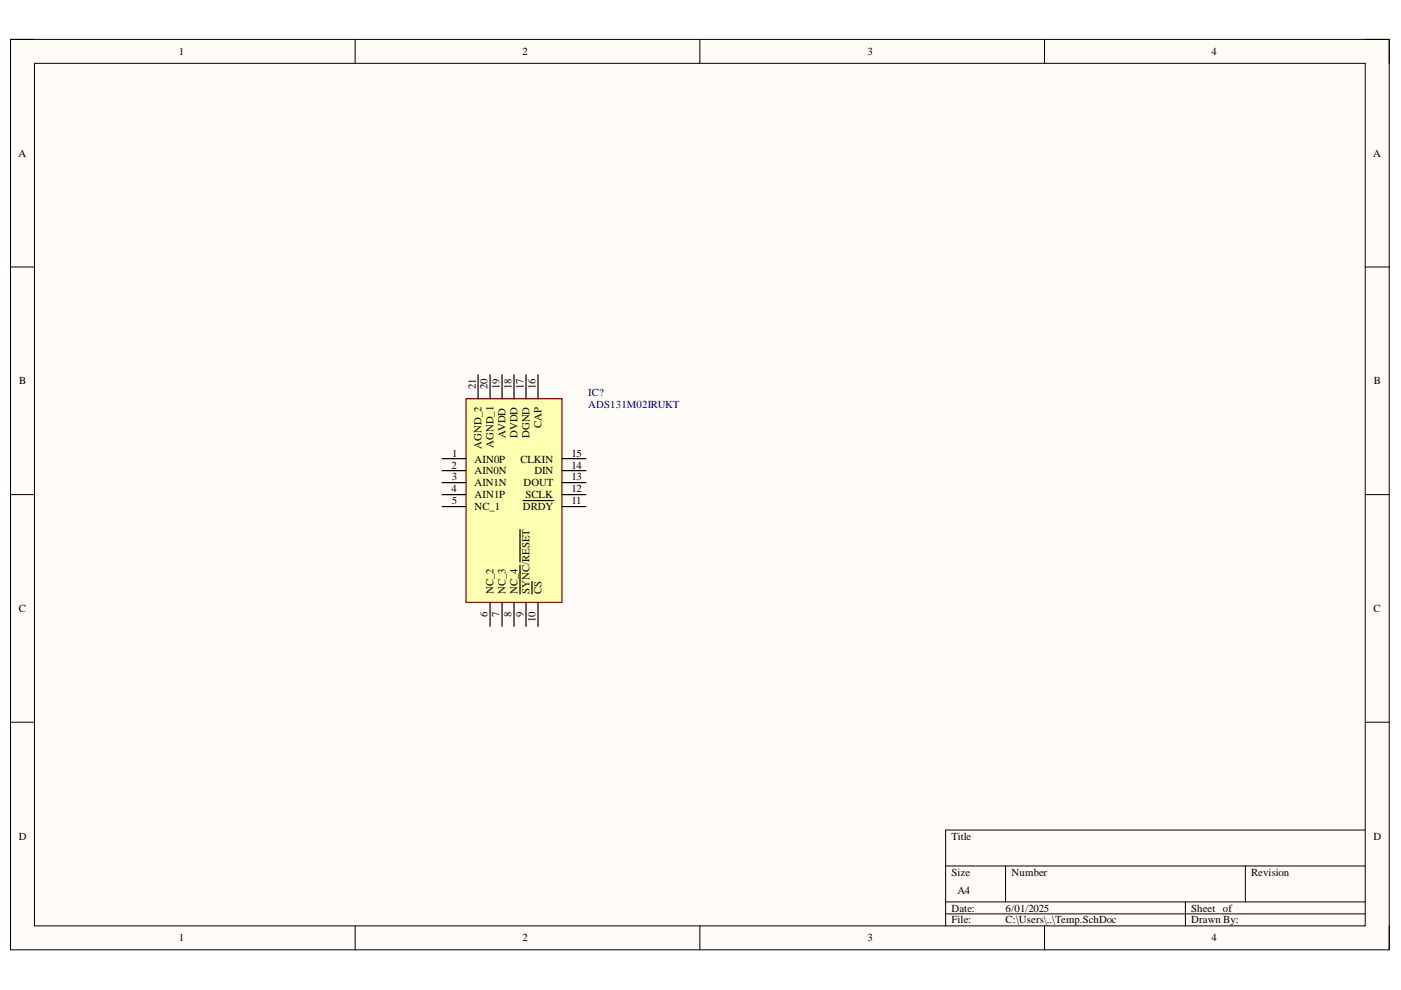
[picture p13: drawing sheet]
<svg xmlns="http://www.w3.org/2000/svg" width="297mm" height="210mm" viewBox="0 0 297 210" stroke-linecap="round" stroke-linejoin="round" font-family="sans-serif">
<defs><g id="words">
<g font-size="2.3">
<text x="37.9" y="11.7">1</text>
<text x="110.8" y="11.7">2</text>
<text x="183.9" y="11.7">3</text>
<text x="256.9" y="11.7">4</text>
<text x="3.9" y="33.3">A</text>
<text x="291.1" y="33.3">A</text>
<text x="4.1" y="81.5">B</text>
<text x="100.9" y="82.5" transform="rotate(-90 100.9 82.5)">21</text>
<text x="103.4" y="82.5" transform="rotate(-90 103.4 82.5)">20</text>
<text x="105.9" y="82.5" transform="rotate(-90 105.9 82.5)">19</text>
<text x="108.5" y="82.5" transform="rotate(-90 108.5 82.5)">18</text>
<text x="111" y="82.5" transform="rotate(-90 111 82.5)">17</text>
<text x="113.5" y="82.5" transform="rotate(-90 113.5 82.5)">16</text>
<text x="291.3" y="81.5">B</text>
<text x="102.1" y="95.1" transform="rotate(-90 102.1 95.1)">AGND_2</text>
<text x="104.7" y="94.9" transform="rotate(-90 104.7 94.9)">AGND_1</text>
<text x="107.2" y="92.8" transform="rotate(-90 107.2 92.8)">AVDD</text>
<text x="109.7" y="92.8" transform="rotate(-90 109.7 92.8)">DVDD</text>
<text x="112.3" y="92.8" transform="rotate(-90 112.3 92.8)">DGND</text>
<text x="114.8" y="90.7" transform="rotate(-90 114.8 90.7)">CAP</text>
<text x="95.7" y="99.3">2</text>
<text x="95.8" y="101.9">3</text>
<text x="95.9" y="96.8">1</text>
<text x="100.6" y="98.1">AIN0P</text>
<text x="100.6" y="100.6">AIN0N</text>
<text x="110.3" y="98.1">CLKIN</text>
<text x="113.3" y="100.6">DIN</text>
<text x="121.2" y="96.8">15</text>
<text x="121.2" y="99.3">14</text>
<text x="121.2" y="101.9">13</text>
<text x="95.7" y="104.4">4</text>
<text x="95.8" y="106.9">5</text>
<text x="100.6" y="103.1">AIN1N</text>
<text x="100.6" y="105.7">AIN1P</text>
<text x="111" y="103.1">DOUT</text>
<text x="111.4" y="105.7">SCLK</text>
<text x="121.2" y="104.4">12</text>
<text x="121.2" y="106.9">11</text>
<text x="100.6" y="108.2">NC_1</text>
<text x="110.8" y="108.2">DRDY</text>
<text x="104.7" y="126" transform="rotate(-90 104.7 126)">NC_2</text>
<text x="107.2" y="126" transform="rotate(-90 107.2 126)">NC_3</text>
<text x="109.7" y="126" transform="rotate(-90 109.7 126)">NC_4</text>
<text x="112.3" y="126" transform="rotate(-90 112.3 126)">SYNC/RESET</text>
<text x="114.8" y="126" transform="rotate(-90 114.8 126)">CS</text>
<text x="4" y="129.8">C</text>
<text x="103.4" y="130.8" transform="rotate(-90 103.4 130.8)">6</text>
<text x="105.9" y="130.8" transform="rotate(-90 105.9 130.8)">7</text>
<text x="108.5" y="130.8" transform="rotate(-90 108.5 130.8)">8</text>
<text x="111" y="130.8" transform="rotate(-90 111 130.8)">9</text>
<text x="113.5" y="132" transform="rotate(-90 113.5 132)">10</text>
<text x="291.2" y="129.8">C</text>
<text x="4" y="178">D</text>
<text x="201.7" y="178">Title</text>
<text x="291.2" y="178">D</text>
<text x="201.7" y="185.7">Size</text>
<text x="214.5" y="185.7">Number</text>
<text x="265.2" y="185.7">Revision</text>
<text x="203" y="189.5">A4</text>
<text x="201.7" y="193.3">Date:</text>
<text x="201.7" y="195.8">File:</text>
<text x="213.2" y="193.3">6/01/2025</text>
<text x="213.2" y="195.8">C:\Users\..\Temp.SchDoc</text>
<text x="252.6" y="193.3">Sheet of</text>
<text x="252.6" y="195.8">Drawn By:</text>
<text x="37.9" y="199.6">1</text>
<text x="110.8" y="199.6">2</text>
<text x="183.9" y="199.6">3</text>
<text x="256.9" y="199.6">4</text>
</g>
<g font-size="2.3" fill="#000080">
<text x="124.7" y="84">IC?</text>
<text x="124.7" y="86.6">ADS131M02IRUKT</text>
</g>
</g></defs>
<path d="M2.2 8.4h292.3v193h-292.3z" fill-rule="evenodd" fill="#fffcf8"/>
<path d="M2.2 8.4h292.3v193h-292.3z" fill="none" stroke="#000" stroke-width=".21"/>
<path d="M7.3 13.4h282.2v182.9h-282.2z" fill-rule="evenodd" fill="#fffcf8"/>
<g fill="none" stroke="#000" stroke-width=".21">
<path d="M2.2 8.3h5.1M7.3 13.4h282.2v182.9h-282.2zM75.3 8.3v5.1M148.4 8.3v5.1M221.5 8.4v5M289.5 8.4h5v5M2.2 56.6h5.1M289.5 56.6h5M2.2 104.9h5.1M289.5 104.9h5M2.2 153.1h5.1M289.5 153.1h5"/>
<path d="M289.5 176h-89v20.3M75.3 196.3v5.1M148.4 196.3v5.1M200.5 183.6h89M200.5 191.2h89M200.5 193.8h89M213.2 183.6v7.6M221.5 196.3v5.1M251.3 191.2v5.1M264 183.6v7.6M294.5 196.3v5.1"/>
</g>
<path d="M98.8 84.5h20.3v43.2h-20.3z" fill-rule="evenodd" fill="#ffffb0"/>
<path d="M98.8 84.5h20.3v43.2h-20.3z" fill="none" stroke="#800000" stroke-width=".25"/>
<g fill="none" stroke="#000" stroke-width=".25">
<path d="M101.4 79.5v5M103.9 79.5v5M106.4 79.5v5M109 79.5v5M111.5 79.5v5M114.1 79.5v5M93.7 97.2h5.1M93.7 99.8h5.1M119.1 97.2h5.1M119.1 99.8h5.1M93.7 102.3h5.1M93.7 104.9h5.1"/>
<path d="M93.7 107.4h5.1M110.3 112.2v7M110.3 119.8v6.1M110.9 106.1h6.5M119.1 102.3h5.1M119.1 104.9h5.1M119.1 107.4h5.1M103.9 127.7v5.1M106.4 127.7v5.1M109 127.7v5.1M111.5 127.7v5.1M112.8 123.3v2.6"/>
<path d="M114.1 127.7v5.1"/>
</g>
<use href="#words"/>
</svg>
